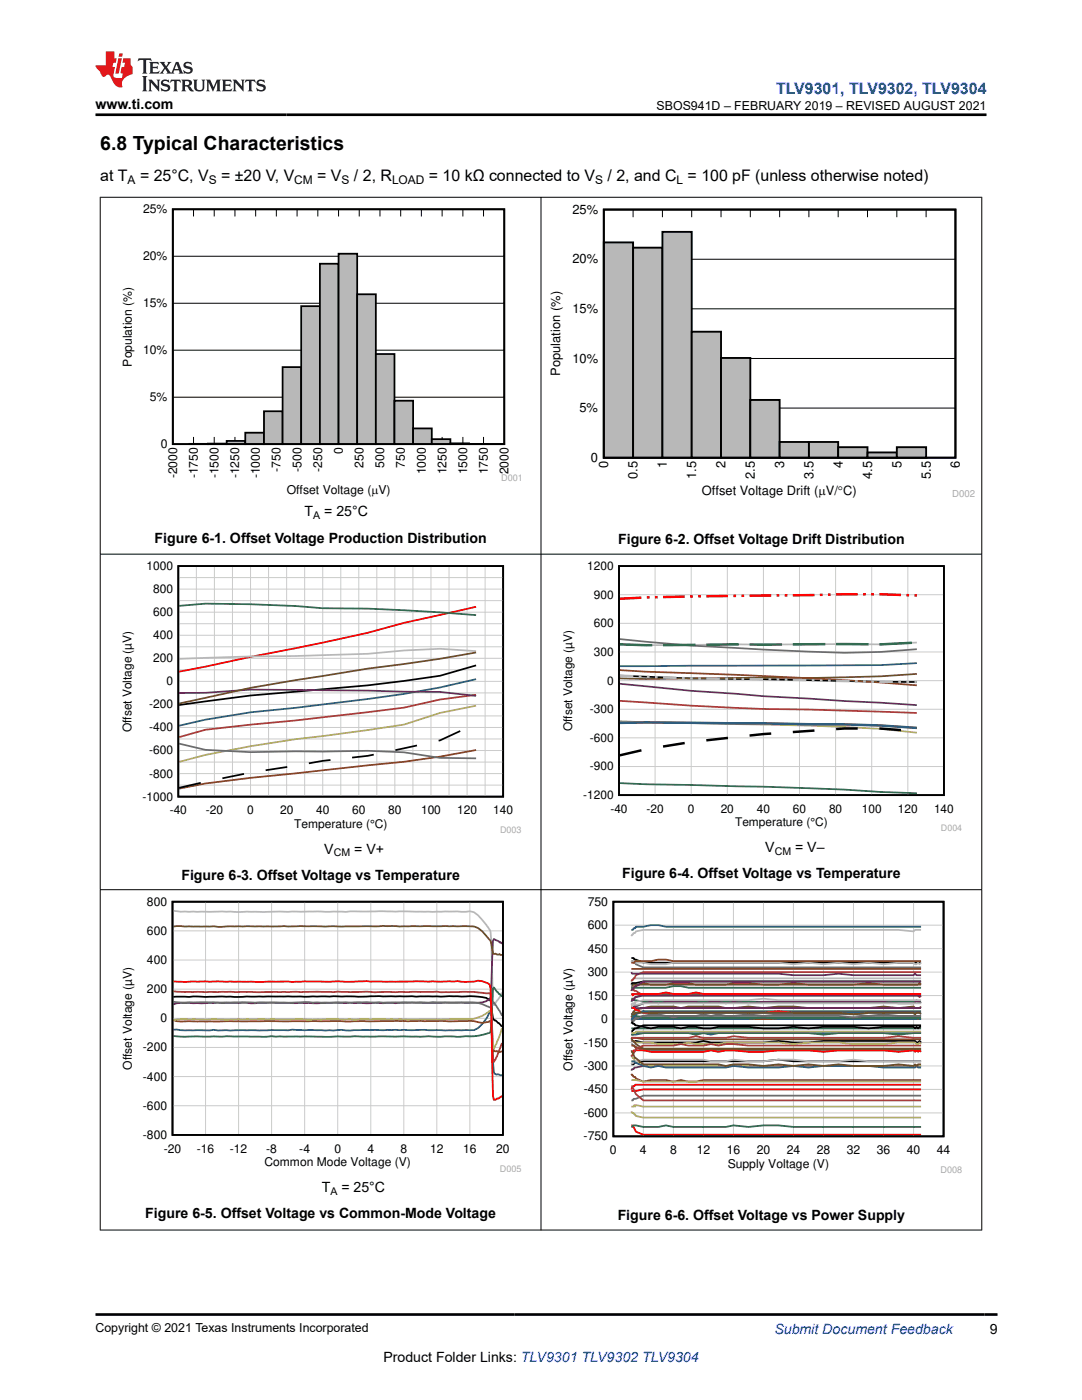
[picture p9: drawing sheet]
<svg xmlns="http://www.w3.org/2000/svg" width="216mm" height="279mm" viewBox="0 0 216 279" stroke-linecap="round" stroke-linejoin="round" font-family="sans-serif">
<defs><g id="words">
<text font-size="3.9" x="20" y="29.9">6.8 Typical Characteristics</text>
<text font-size="3.2" fill="#00f" x="154.8" y="18.7">TLV9301, TLV9302, TLV9304</text>
<g font-size="3.2">
<text x="20" y="36.1">at T</text>
<text x="27.9" y="36.1">= 25°C, V</text>
<text x="44.1" y="36.1">= ±20 V, V</text>
<text x="63.3" y="36.1">= V</text>
<text x="70.6" y="36.1">/ 2, R</text>
<text x="85.6" y="36.1">= 10 kΩ connected to V</text>
<text x="121.2" y="36.1">/ 2, and C = 100 pF (unless otherwise noted)</text>
</g>
<g font-size="2.8">
<text x="19" y="21.8">www.ti.com</text>
<text x="60.8" y="103.1">T</text>
<text x="64.7" y="103.1">= 25°C</text>
<text x="30.8" y="108.3">Figure 6-1. Offset Voltage Production Distribution</text>
<text x="123.3" y="108.6">Figure 6-2. Offset Voltage Drift Distribution</text>
<text x="64.7" y="170.3">V</text>
<text x="70.7" y="170.3">= V+</text>
<text x="152.7" y="170">V</text>
<text x="158.7" y="170">= V–</text>
<text x="36.2" y="175.6">Figure 6-3. Offset Voltage vs Temperature</text>
<text x="124.1" y="175.2">Figure 6-4. Offset Voltage vs Temperature</text>
<text x="64.2" y="237.9">T</text>
<text x="68.1" y="237.9">= 25°C</text>
<text x="29" y="243.1">Figure 6-5. Offset Voltage vs Common-Mode Voltage</text>
<text x="123.3" y="243.5">Figure 6-6. Offset Voltage vs Power Supply</text>
<text x="197.5" y="266.1">9</text>
<text x="76.5" y="271.7">Product Folder Links: TLV9301 TLV9302 TLV9304</text>
</g>
<text font-size="2.8" fill="#00f" x="154.5" y="266.2">Submit Document Feedback</text>
<g font-size="2.6">
<text x="114.2" y="42.7">25%</text>
<text x="114.2" y="52.6">20%</text>
<text x="114.2" y="62.5">15%</text>
<text x="111.8" y="75" transform="rotate(-90 111.8 75)">Population (%)</text>
<text x="114.2" y="72.4">10%</text>
<text x="115.6" y="82.3">5%</text>
<text x="117.9" y="92.2">0</text>
<text x="121.4" y="93.4" transform="rotate(-90 121.4 93.4)">0</text>
<text x="127.2" y="95.6" transform="rotate(-90 127.2 95.6)">0.5</text>
<text x="133.1" y="93.4" transform="rotate(-90 133.1 93.4)">1</text>
<text x="138.9" y="95.6" transform="rotate(-90 138.9 95.6)">1.5</text>
<text x="144.8" y="93.4" transform="rotate(-90 144.8 93.4)">2</text>
<text x="150.6" y="95.6" transform="rotate(-90 150.6 95.6)">2.5</text>
<text x="156.5" y="93.4" transform="rotate(-90 156.5 93.4)">3</text>
<text x="162.3" y="95.6" transform="rotate(-90 162.3 95.6)">3.5</text>
<text x="168.2" y="93.4" transform="rotate(-90 168.2 93.4)">4</text>
<text x="174" y="95.6" transform="rotate(-90 174 95.6)">4.5</text>
<text x="179.9" y="93.4" transform="rotate(-90 179.9 93.4)">5</text>
<text x="185.7" y="95.6" transform="rotate(-90 185.7 95.6)">5.5</text>
<text x="191.5" y="93.4" transform="rotate(-90 191.5 93.4)">6</text>
<text x="140.1" y="98.8">Offset Voltage Drift (PV/qC)</text>
</g>
<g font-size="2.5">
<text x="131" y="21.9">SBOS941D – FEBRUARY 2019 – REVISED AUGUST 2021</text>
<text x="19" y="265.9">Copyright © 2021 Texas Instruments Incorporated</text>
</g>
<g font-size="2.4">
<text x="25.5" y="36.7">A</text>
<text x="41.7" y="36.7">S</text>
<text x="58.7" y="36.7">CM</text>
<text x="68.2" y="36.7">S</text>
<text x="78.2" y="36.7">LOAD</text>
<text x="118.8" y="36.7">S</text>
<text x="135" y="36.7">L</text>
<text x="28.6" y="42.6">25%</text>
<text x="28.6" y="51.9">20%</text>
<text x="28.6" y="61.3">15%</text>
<text x="28.6" y="70.7">10%</text>
<text x="26.3" y="73.2" transform="rotate(-90 26.3 73.2)">Population (%)</text>
<text x="29.9" y="80.1">5%</text>
<text x="32.1" y="89.4">0</text>
<text x="35.3" y="95.5" transform="rotate(-90 35.3 95.5)">-2000</text>
<text x="39.5" y="95.5" transform="rotate(-90 39.5 95.5)">-1750</text>
<text x="43.6" y="95.5" transform="rotate(-90 43.6 95.5)">-1500</text>
<text x="47.7" y="95.5" transform="rotate(-90 47.7 95.5)">-1250</text>
<text x="51.9" y="95.5" transform="rotate(-90 51.9 95.5)">-1000</text>
<text x="56" y="94.1" transform="rotate(-90 56 94.1)">-750</text>
<text x="60.1" y="94.1" transform="rotate(-90 60.1 94.1)">-500</text>
<text x="64.3" y="94.1" transform="rotate(-90 64.3 94.1)">-250</text>
<text x="68.4" y="90.6" transform="rotate(-90 68.4 90.6)">0</text>
<text x="72.5" y="93.3" transform="rotate(-90 72.5 93.3)">250</text>
<text x="76.7" y="93.3" transform="rotate(-90 76.7 93.3)">500</text>
<text x="80.8" y="93.3" transform="rotate(-90 80.8 93.3)">750</text>
<text x="84.9" y="94.7" transform="rotate(-90 84.9 94.7)">1000</text>
<text x="89.1" y="94.7" transform="rotate(-90 89.1 94.7)">1250</text>
<text x="93.2" y="94.7" transform="rotate(-90 93.2 94.7)">1500</text>
<text x="97.3" y="94.7" transform="rotate(-90 97.3 94.7)">1750</text>
<text x="101.5" y="94.7" transform="rotate(-90 101.5 94.7)">2000</text>
<text x="57.2" y="98.5">Offset Voltage (PV)</text>
<text x="29.2" y="113.8">1000</text>
<text x="117.2" y="113.8">1200</text>
<text x="30.6" y="118.4">800</text>
<text x="118.5" y="119.5">900</text>
<text x="30.6" y="123">600</text>
<text x="118.5" y="125.2">600</text>
<text x="30.6" y="127.6">400</text>
<text x="118.5" y="130.9">300</text>
<text x="30.6" y="132.2">200</text>
<text x="33.2" y="136.8">0</text>
<text x="121.1" y="136.6">0</text>
<text x="29.8" y="141.4">-200</text>
<text x="117.7" y="142.3">-300</text>
<text x="26.3" y="146.1" transform="rotate(-90 26.3 146.1)">Offset Voltage (µV)</text>
<text x="29.8" y="146">-400</text>
<text x="114.2" y="145.9" transform="rotate(-90 114.2 145.9)">Offset Voltage (µV)</text>
<text x="117.7" y="148">-600</text>
<text x="29.8" y="155.2">-800</text>
<text x="29.8" y="150.6">-600</text>
<text x="117.7" y="153.8">-900</text>
<text x="28.4" y="159.8">-1000</text>
<text x="116.4" y="159.5">-1200</text>
<text x="33.9" y="162.5">-40</text>
<text x="41.1" y="162.5">-20</text>
<text x="49.3" y="162.5">0</text>
<text x="55.9" y="162.5">20</text>
<text x="58.7" y="165.2">Temperature (°C)</text>
<text x="63.1" y="162.5">40</text>
<text x="70.3" y="162.5">60</text>
<text x="77.5" y="162.5">80</text>
<text x="84" y="162.5">100</text>
<text x="91.2" y="162.5">120</text>
<text x="98.4" y="162.5">140</text>
<text x="121.8" y="162.2">-40</text>
<text x="129" y="162.2">-20</text>
<text x="137.3" y="162.2">0</text>
<text x="143.8" y="162.2">20</text>
<text x="146.7" y="164.9">Temperature (°C)</text>
<text x="151" y="162.2">40</text>
<text x="158.2" y="162.2">60</text>
<text x="165.4" y="162.2">80</text>
<text x="172" y="162.2">100</text>
<text x="179.2" y="162.2">120</text>
<text x="186.4" y="162.2">140</text>
<text x="29.3" y="180.8">800</text>
<text x="117.3" y="185.4">600</text>
<text x="117.3" y="180.8">750</text>
<text x="29.3" y="186.6">600</text>
<text x="117.3" y="190.1">450</text>
<text x="29.3" y="192.4">400</text>
<text x="117.3" y="194.8">300</text>
<text x="29.3" y="198.2">200</text>
<text x="117.3" y="199.5">150</text>
<text x="28.5" y="209.8">-200</text>
<text x="32" y="204">0</text>
<text x="116.5" y="208.9">-150</text>
<text x="120" y="204.2">0</text>
<text x="26.3" y="213.5" transform="rotate(-90 26.3 213.5)">Offset Voltage (µV)</text>
<text x="28.5" y="215.6">-400</text>
<text x="114.3" y="213.7" transform="rotate(-90 114.3 213.7)">Offset Voltage (µV)</text>
<text x="116.5" y="213.5">-300</text>
<text x="28.5" y="221.5">-600</text>
<text x="116.5" y="218.2">-450</text>
<text x="28.5" y="227.3">-800</text>
<text x="116.5" y="227.6">-750</text>
<text x="116.5" y="222.9">-600</text>
<text x="32.7" y="230">-20</text>
<text x="39.3" y="230">-16</text>
<text x="45.9" y="230">-12</text>
<text x="52.8" y="232.8">Common Mode Voltage (V)</text>
<text x="53.1" y="230">-8</text>
<text x="59.7" y="230">-4</text>
<text x="66.7" y="230">0</text>
<text x="73.3" y="230">4</text>
<text x="79.9" y="230">8</text>
<text x="85.8" y="230">12</text>
<text x="92.4" y="230">16</text>
<text x="99" y="230">20</text>
<text x="121.7" y="230.4">0</text>
<text x="127.7" y="230.4">4</text>
<text x="133.7" y="230.4">8</text>
<text x="139" y="230.4">12</text>
<text x="145" y="230.4">16</text>
<text x="145.2" y="233.1">Supply Voltage (V)</text>
<text x="151" y="230.4">20</text>
<text x="157" y="230.4">24</text>
<text x="163" y="230.4">28</text>
<text x="169" y="230.4">32</text>
<text x="174.9" y="230.4">36</text>
<text x="180.9" y="230.4">40</text>
<text x="186.9" y="230.4">44</text>
</g>
<g font-size="2.1">
<text x="62.5" y="103.6">A</text>
<text x="66.6" y="170.9">CM</text>
<text x="154.6" y="170.6">CM</text>
<text x="65.9" y="238.5">A</text>
</g>
<text font-size="1.9" fill="#a8a8a8" x="190" y="99.2">D002</text>
<g font-size="1.8" fill="#a8a8a8">
<text x="100" y="96.1">D001</text>
<text x="99.8" y="166.3">D003</text>
<text x="187.8" y="165.9">D004</text>
<text x="99.7" y="233.8">D005</text>
<text x="187.7" y="234.2">D008</text>
</g>
</g></defs>
<path d="M34.5 41.8h66.1v46.8h-66.1zM37.8 88.6h3.7zM41.5 88.5h3.7v.1h-3.7z" fill="none" stroke="#000" stroke-width=".35"/>
<g fill="none" stroke="#000" stroke-width=".2">
<path d="M34.5 51.1h66.1M38.6 41.8v1.4M42.7 41.8v1.4M46.9 41.8v1.4M51 41.8v1.4M55.1 41.8v1.4M59.3 41.8v1.4M63.4 41.8v1.4M67.6 41.8v1.4M71.7 41.8v1.4M75.8 41.8v1.4M80 41.8v1.4"/>
<path d="M84.1 41.8v1.4M88.2 41.8v1.4M92.4 41.8v1.4M96.5 41.8v1.4M34.5 79.3h66.1M34.5 69.9h66.1M34.5 60.5h66.1M38.6 87.2v1.4M42.7 87.2v1.4M46.9 87.2v1.4M51 87.2v1.4M55.1 87.2v1.4"/>
<path d="M59.3 87.2v1.4M63.4 87.2v1.4M67.6 87.2v1.4M71.7 87.2v1.4M75.8 87.2v1.4M80 87.2v1.4M84.1 87.2v1.4M88.2 87.2v1.4M92.4 87.2v1.4M96.5 87.2v1.4"/>
</g>
<path d="M45.2 88.6h-7.4" fill="none" stroke="#b8b8b8" stroke-width=".2"/>
<path d="M45.2 88h3.8v.7h-3.8z" fill-rule="evenodd" fill="#b8b8b8"/>
<path d="M45.2 88h3.7v.6h-3.7z" fill="none" stroke="#000" stroke-width=".35"/>
<path d="M48.9 86.4h3.8v2.3h-3.8z" fill-rule="evenodd" fill="#b8b8b8"/>
<path d="M48.9 86.4h3.8v2.2h-3.8z" fill="none" stroke="#000" stroke-width=".35"/>
<path d="M52.7 82.1h3.7v6.6h-3.7z" fill-rule="evenodd" fill="#b8b8b8"/>
<path d="M52.7 82.1h3.7v6.5h-3.7z" fill="none" stroke="#000" stroke-width=".35"/>
<path d="M56.4 73.3h3.7v15.4h-3.7z" fill-rule="evenodd" fill="#b8b8b8"/>
<path d="M56.4 73.3h3.7v15.3h-3.7z" fill="none" stroke="#000" stroke-width=".35"/>
<path d="M60.1 61.1h3.7v27.6h-3.7z" fill-rule="evenodd" fill="#b8b8b8"/>
<path d="M60.1 61.1h3.7v27.5h-3.7z" fill="none" stroke="#000" stroke-width=".35"/>
<path d="M63.8 52.6h3.8v36.1h-3.8z" fill-rule="evenodd" fill="#b8b8b8"/>
<path d="M63.8 52.6h3.8v36h-3.8z" fill="none" stroke="#000" stroke-width=".35"/>
<path d="M67.6 50.6h3.7v38.1h-3.7z" fill-rule="evenodd" fill="#b8b8b8"/>
<path d="M67.6 50.6h3.7v38h-3.7z" fill="none" stroke="#000" stroke-width=".35"/>
<path d="M71.3 58.7h3.7v30h-3.7z" fill-rule="evenodd" fill="#b8b8b8"/>
<path d="M71.3 58.7h3.7v29.9h-3.7z" fill="none" stroke="#000" stroke-width=".35"/>
<path d="M75 70.7h3.7v18h-3.7z" fill-rule="evenodd" fill="#b8b8b8"/>
<path d="M75 70.7h3.7v17.9h-3.7z" fill="none" stroke="#000" stroke-width=".35"/>
<path d="M78.7 80h3.7v8.7h-3.7z" fill-rule="evenodd" fill="#b8b8b8"/>
<path d="M78.7 80h3.7v8.6h-3.7z" fill="none" stroke="#000" stroke-width=".35"/>
<path d="M82.4 85.5h3.8v3.2h-3.8z" fill-rule="evenodd" fill="#b8b8b8"/>
<path d="M82.4 85.5h3.8v3.1h-3.8z" fill="none" stroke="#000" stroke-width=".35"/>
<path d="M86.2 87.6h3.7v1.1h-3.7z" fill-rule="evenodd" fill="#b8b8b8"/>
<path d="M34.5 41.8h66.1v46.8h-66.1zM86.2 87.6h3.7v1h-3.7zM89.9 88.5h3.7v.1h-3.7zM93.6 88.6h3.7zM97.3 88.6h3.3z" fill="none" stroke="#000" stroke-width=".35"/>
<path d="M89.9 88.6h3.7M93.6 88.6h7" fill="none" stroke="#b8b8b8" stroke-width=".2"/>
<path d="M109.4 40.8h85.1v58.5h-85.1z" fill-rule="evenodd" fill="#fff"/>
<path d="M120.5 41.8h70.1v49.5h-70.1z" fill="none" stroke="#000" stroke-width=".37"/>
<g fill="none" stroke="#000" stroke-width=".2">
<path d="M120.5 51.7h70.2M126.3 41.8v1.5M132.2 41.8v1.5M138 41.8v1.5M143.9 41.8v1.5M149.7 41.8v1.5M155.6 41.8v1.5M161.4 41.8v1.5M167.2 41.8v1.5M173.1 41.8v1.5M179 41.8v1.5M184.8 41.8v1.5"/>
<path d="M120.5 71.5h70.2M120.5 61.6h70.2M120.5 81.4h70.2M126.3 89.8v1.5M132.2 89.8v1.5M138 89.8v1.5M143.9 89.8v1.5M149.7 89.8v1.5M155.6 89.8v1.5M161.4 89.8v1.5M167.2 89.8v1.5M173.1 89.8v1.5"/>
<path d="M179 89.8v1.5M184.8 89.8v1.5"/>
</g>
<path d="M120.5 48.4h5.8v43h-5.8z" fill-rule="evenodd" fill="#b8b8b8"/>
<path d="M120.5 48.4h5.8v42.9h-5.8z" fill="none" stroke="#000" stroke-width=".37"/>
<path d="M126.3 49.4h5.9v42h-5.9z" fill-rule="evenodd" fill="#b8b8b8"/>
<path d="M126.3 49.4h5.9v41.9h-5.9z" fill="none" stroke="#000" stroke-width=".37"/>
<path d="M132.2 46.3h5.8v45.1h-5.8z" fill-rule="evenodd" fill="#b8b8b8"/>
<path d="M132.2 46.3h5.8v45h-5.8z" fill="none" stroke="#000" stroke-width=".37"/>
<path d="M138 66.2h5.9v25.2h-5.9z" fill-rule="evenodd" fill="#b8b8b8"/>
<path d="M138 66.2h5.9v25.1h-5.9z" fill="none" stroke="#000" stroke-width=".37"/>
<path d="M143.9 71.4h5.8v20h-5.8z" fill-rule="evenodd" fill="#b8b8b8"/>
<path d="M143.9 71.4h5.8v19.9h-5.8z" fill="none" stroke="#000" stroke-width=".37"/>
<path d="M149.7 79.8h5.9v11.6h-5.9z" fill-rule="evenodd" fill="#b8b8b8"/>
<path d="M149.7 79.8h5.9v11.5h-5.9z" fill="none" stroke="#000" stroke-width=".37"/>
<path d="M155.6 88.2h5.8v3.2h-5.8z" fill-rule="evenodd" fill="#b8b8b8"/>
<path d="M155.6 88.2h5.8v3.1h-5.8z" fill="none" stroke="#000" stroke-width=".37"/>
<path d="M161.4 88.2h5.9v3.2h-5.9z" fill-rule="evenodd" fill="#b8b8b8"/>
<path d="M161.4 88.2h5.9v3.1h-5.9z" fill="none" stroke="#000" stroke-width=".37"/>
<path d="M167.2 89.2h5.9v2.2h-5.9z" fill-rule="evenodd" fill="#b8b8b8"/>
<path d="M167.2 89.2h5.9v2.1h-5.9z" fill="none" stroke="#000" stroke-width=".37"/>
<path d="M173.1 90.3h5.9v1.1h-5.9z" fill-rule="evenodd" fill="#b8b8b8"/>
<path d="M173.1 90.3h5.9v1h-5.9z" fill="none" stroke="#000" stroke-width=".37"/>
<path d="M179 89.2h5.8v2.2h-5.8z" fill-rule="evenodd" fill="#b8b8b8"/>
<path d="M120.5 41.8h70.1v49.5h-70.1zM179 89.2h5.8v2.1h-5.8z" fill="none" stroke="#000" stroke-width=".37"/>
<path d="M24 112h80v54.3h-80z" fill-rule="evenodd" fill="#fff"/>
<path d="M35.6 113h64.8v46h-64.8zM95 132.8l-7.2 2.1a327.4 327.4 0 0 1-28.8 3.1l-9 .8-14.3 1.9M40.1 156.2l-4.4 1M48.7 154.4l-4.3 .9M57.3 153.1l-4.3 .6M65.9 151.7l-4.3 .6M74.6 150.6l-4.3 .6M83.2 148.8l-4.3 .9M91.8 145.9l-4.3 1.9" fill="none" stroke="#000" stroke-width=".35"/>
<g fill="none" stroke="#cbcbcb" stroke-width=".2">
<path d="M35.6 119.9h64.8M35.6 117.6h64.8M35.6 115.3h64.8M39.2 113v46M42.8 113v46M46.4 113v46M50 113v46M53.6 113v46M57.2 113v46M60.8 113v46M64.4 113v46M68 113v46"/>
<path d="M71.6 113v46M75.2 113v46M78.8 113v46M82.4 113v46M86 113v46M89.6 113v46M93.2 113v46M96.8 113v46M35.6 138.3h64.8M35.6 136h64.8M35.6 133.7h64.8M35.6 131.4h64.8"/>
<path d="M35.6 129.1h64.8M35.6 126.8h64.8M35.6 124.5h64.8M35.6 122.2h64.8M35.6 156.7h64.8M35.6 154.4h64.8M35.6 152.1h64.8M35.6 149.8h64.8M35.6 147.5h64.8M35.6 145.2h64.8M35.6 142.9h64.8M35.6 140.6h64.8"/>
</g>
<path d="M95 121.1l-14.4 3.2-7.2 2-9 2-28.7 5.7" fill="none" stroke="#f00" stroke-width=".35"/>
<path d="M95 129.9l-7.2-.4-7.2 .3-7.2 .7-14.4 .4-9 .1-14.3 .5" fill="none" stroke="#b8b8b8" stroke-width=".35"/>
<path d="M95 135.5a213.2 213.2 0 0 1-30.6 5.1l-14.4 1.6-9 1.4-5.3 1.2" fill="none" stroke="#295c75" stroke-width=".35"/>
<path d="M35.7 120.9l5.3-.4 9 .1 9 .3 5.4 .5a355.7 355.7 0 0 1 30.6 1.4" fill="none" stroke="#286b48" stroke-width=".35"/>
<path d="M95 138.7l-7.2 .9-7.2 1.6-21.6 2.6-18 1.8-5.3 1.5" fill="none" stroke="#9d3939" stroke-width=".35"/>
<path d="M35.7 138.3h5.3l9-.7 23.4 .2 14.4 .3 7.2 .8" fill="none" stroke="#68275f" stroke-width=".35"/>
<path d="M95 130.2l-7.2 1.3-14.4 1.9-23.4 3.9-14.3 3.1" fill="none" stroke="#6b5028" stroke-width=".35"/>
<path d="M95 149.7l-7.2 1.3-7.2 1-30.6 3.2-9 1.2-5.3 1" fill="none" stroke="#83461f" stroke-width=".35"/>
<path d="M95 140.8l-7.2 1.5-7.2 2.3-7.2 1.1-14.4 1.8-9 1.4-9 1.8-5.3 1.4" fill="none" stroke="#b1ae67" stroke-width=".35"/>
<path d="M35.7 148.4l5.3 1.2 9 .5 23.4-.3 7.2 .3 7.2 1.1 7.2 .1" fill="none" stroke="#6c6c6c" stroke-width=".35"/>
<path d="M111.9 112h80.1v54h-80.1z" fill-rule="evenodd" fill="#fff"/>
<path d="M123.5 113h64.8v45.7h-64.8zM123.7 134.8a510.6 510.6 0 0 0 28.6 .8l30.6 .5" fill="none" stroke="#000" stroke-width=".35"/>
<g fill="none" stroke="#cbcbcb" stroke-width=".2">
<path d="M123.5 118.7h64.9M130.7 113v45.7M137.9 113v45.7M145.1 113v45.7M152.3 113v45.7M159.5 113v45.7M166.7 113v45.7M173.9 113v45.7M181.1 113v45.7M123.5 135.8h64.9M123.5 130.1h64.9M123.5 124.4h64.9"/>
<path d="M123.5 153h64.9M123.5 147.3h64.9M123.5 141.5h64.9"/>
</g>
<path d="M123.7 144.3l5.2-.1 39.6 .4 7.2 .2 7.2 .5" fill="none" stroke="#f00" stroke-width=".35"/>
<path d="M182.9 128.2l-7.2 .4h-28.8l-18 .2-5.2-.2" fill="none" stroke="#b8b8b8" stroke-width=".35"/>
<path d="M182.9 132.3l-7.2 .4-52 .3" fill="none" stroke="#295c75" stroke-width=".35"/>
<path d="M123.7 156.3l23.2 .6a569.4 569.4 0 0 1 28.8 1.2l7.2 .2" fill="none" stroke="#286b48" stroke-width=".35"/>
<path d="M123.7 139.9a550.6 550.6 0 0 0 37.6 1.7l21.6 .7" fill="none" stroke="#9d3939" stroke-width=".35"/>
<path d="M123.7 136.5l14.2 1.4 14.4 1 30.6 1.8" fill="none" stroke="#68275f" stroke-width=".35"/>
<path d="M182.9 134.5a438.3 438.3 0 0 1-36 .8l-18 .2-5.2-.1" fill="none" stroke="#6b5028" stroke-width=".35"/>
<path d="M123.7 133.7l28.6 1.2a764.4 764.4 0 0 1 30.6 1.9" fill="none" stroke="#83461f" stroke-width=".35"/>
<path d="M123.7 143.9l23.2 .6a580 580 0 0 1 28.8 1l7.2 .7" fill="none" stroke="#b1ae67" stroke-width=".35"/>
<path d="M123.7 127.5a400.5 400.5 0 0 0 28.6 2.1l16.2 .7 7.2-.2 7.2-.5" fill="none" stroke="#6c6c6c" stroke-width=".35"/>
<path d="M128 149.7l-4.3 1M136.6 148.3l-4.3 .7M145.3 147.3l-4.4 .4M153.9 146.4l-4.3 .4M162.5 145.8l-4.3 .3M171.1 145.4l-4.3 .1M175.5 145.4l4.3 .3" fill="none" stroke="#000" stroke-width=".49"/>
<g fill="none" stroke="#f00" stroke-width=".49">
<path d="M128 119.3l-4.3 .2M129.6 119.2h-.5M131.2 119.2h-.5M136.6 119.1l-4.3 .1M138.2 119h-.5M139.9 119h-.6M145.3 118.9l-4.4 .1M146.9 118.9h-.6M148.5 118.9h-.5M153.9 118.8l-4.3 .1M155.5 118.8h-.5M156.6 118.8h.5"/>
<path d="M162.5 118.7l-4.3 .1M164.1 118.7h-.5M165.8 118.7h-.6M171.1 118.6h-4.3M172.2 118.6h.6M173.8 118.6h.6M175.5 118.6l4.3 .1M180.9 118.8h.5M182.5 118.8h.4"/>
</g>
<g fill="none" stroke="#b8b8b8" stroke-width=".49">
<path d="M123.7 134.8l2.7 .2M127.5 135h.5M129.1 135.1h.5M130.7 135.1h.5M132.3 135.2l2.7 .1M136.1 135.3h.5M137.7 135.4h.5M139.3 135.4h.6M140.9 135.4l2.7 .1M144.7 135.5h.6M146.3 135.5h.6M148 135.5h.5"/>
<path d="M149.6 135.5l2.7 .1M153.3 135.6h.6M155 135.6h.5M156.6 135.6l.5 .1M158.2 135.7h2.7M162 135.8h.5M163.6 135.8h.5M165.2 135.8h.6M166.8 135.9h2.7M170.6 136h.5M172.2 136h.6M173.8 136h.6"/>
<path d="M175.5 136.1h2.7M179.2 136.1h.6M180.9 136.1h.5M182.5 136.1h.4"/>
</g>
<path d="M123.7 144.3l5.2-.1 39.6 .4 7.2 .2 7.2 .5" fill="none" stroke="#295c75" stroke-width=".49"/>
<path d="M123.7 128.6l6.5 .2M138.8 128.7h-6.5M147.4 128.6l-6.5 .1M149.6 128.6h6.4M164.7 128.6h-6.5M166.8 128.5l6.5 .1M181.9 128.3l-6.4 .3" fill="none" stroke="#286b48" stroke-width=".49"/>
<path d="M24 179h80v54.9h-80z" fill-rule="evenodd" fill="#fff"/>
<path d="M34.4 180h65.9v46.5h-65.9zM34.6 198.9l32-.1 4.9 .1 4.1-.1 16.5 .1a12 12 0 0 1 5.3 .5l.5 .3 .5 3.5 .3 .5 .2-.1 .6 .6 .7 .7" fill="none" stroke="#000" stroke-width=".35"/>
<g fill="none" stroke="#cbcbcb" stroke-width=".2">
<path d="M41 180v46.5M47.6 180v46.5M54.2 180v46.5M60.8 180v46.5M67.4 180v46.5M74 180v46.5M80.6 180v46.5M87.2 180v46.5M93.8 180v46.5M34.4 197.4h66M34.4 191.6h66M34.4 185.8h66"/>
<path d="M34.4 214.9h66M34.4 209h66M34.4 203.2h66M34.4 220.7h66"/>
</g>
<path d="M34.6 181.8l1.5 .2 8.2-.1 3.3 .1h21.4l6.6-.1 16.5 .1 1.7-.1 .8 .2a13.3 13.3 0 0 1 3.3 3.8l.5 14 .1 .7h.2l1.5-2.5" fill="none" stroke="#b8b8b8" stroke-width=".35"/>
<path d="M34.6 205.5l11.4 .2 11.5-.1 .8-.1 6.6 .2 3.3-.2 1.7 .2 9-.2 15.7 .1a6.6 6.6 0 0 0 2.9-3.3l.4-.6 .1 .3 .5 12 .2 .3 .3 .2 .4-.1 .8 .2" fill="none" stroke="#295c75" stroke-width=".35"/>
<path d="M100.2 198.9l-1-.9-.7-.9-.1 .3-.4 7.1-.1 1.4-.2 .2a12.7 12.7 0 0 1-4.8 .7l-1.6 .1-5.8-.1-20.6 .1-10.7-.1-1.6 .1-7.5-.1-8.2 .1-2.3-.1" fill="none" stroke="#286b48" stroke-width=".35"/>
<path d="M34.6 197.8l6.4 .2h49.5a40.1 40.1 0 0 1 7 .2l.4 .1 .1 1.4 .4 11.2 .1 1 .7-1.1 1-2.6" fill="none" stroke="#9d3939" stroke-width=".35"/>
<path d="M100.2 188.3l-1.7-.9-.1 .4-.5 11.1a1.24 1.24 0 0 1-.9 .9l-.8 .3-3.3 .1h-29.6l-9.1-.1-4.1 .1-6.6-.1-7.4 .1h-.9l-.6 .3" fill="none" stroke="#68275f" stroke-width=".35"/>
<path d="M34.6 184.9l.6-.1 7.5 .1 .8 .1 5.8-.2h42.8a8.4 8.4 0 0 1 3.3 .4l.8 .7 1.5 1.7a6 6 0 0 1 .7 2.6l.1 .2 .4-.1 .6 .2 .2-.1 .5 .2" fill="none" stroke="#6b5028" stroke-width=".35"/>
<path d="M34.6 203.6a7 7 0 0 0 3.1 .2h55.2a7.9 7.9 0 0 1 3.3 .3l1.2-.1 .3-.2 .2 .1 .5 5.4 .3 .5h.7a.49 .49 0 0 0 .8 0" fill="none" stroke="#83461f" stroke-width=".35"/>
<path d="M34.6 203.6a8.1 8.1 0 0 1 3.1-.2h54.4a6.8 6.8 0 0 0 5.6-1.7l.2 .1 .1 1.1 .4 6.3 .1 .1 1-2.2 .7-1.9" fill="none" stroke="#b1ae67" stroke-width=".35"/>
<path d="M34.6 199.9l2.3 .2h20.6l3.3-.1 3.3 .1h28a9.5 9.5 0 0 1 5.8 1l.1-.1 .4-1h.1l1.2 1.7 .5 1" fill="none" stroke="#6c6c6c" stroke-width=".35"/>
<path d="M34.6 195.8l2.3 .2 4.1-.1h28l4.1-.1 21.5 .1a3.4 3.4 0 0 1 3.1 .7l.2 .7 .1 4.5 .4 16.9 .1 .8 1-.3 .7-.5" fill="none" stroke="#f00" stroke-width=".35"/>
<path d="M111.9 179h80.1v55.2h-80.1z" fill-rule="evenodd" fill="#fff"/>
<path d="M122.4 180h65.9v46.8h-65.9zM126 191.2h.4l.2 .3 1.8 .6h55.4M183.8 195.9h-52.4a14.1 14.1 0 0 0-4.8 .3h-.5l-.1 .3M126 207.7h.7a12.2 12.2 0 0 0 4.7 .4h7.5l1.5-.4 1.5 .4h10.4l3-.4 3 .4h3l3-.4h18.3l.3 .4h.3l.3-.4 .3 .4M126 204h.1l.2 .3h.3l.1 .3 3.2 .6a14.2 14.2 0 0 1 6 0l1.5-.3h1.5l1.5 .3h1.5l1.5-.3h5.9l3 .3h3l3-.3 3 .3a56.3 56.3 0 0 1 12 0l3-.3h6l.3 .3 .3-.3 .3 .3 .3-.3h.3M183.8 211.8h-25.5l-3-.3-3 .3h-20.9a14 14 0 0 0-4.8 .3l-.2 .3h-.4M183.8 204.6h-55.4l-1.8 .6-.2 .4-.4 .3" fill="none" stroke="#000" stroke-width=".35"/>
<g fill="none" stroke="#cbcbcb" stroke-width=".2">
<path d="M128.4 180v46.8M134.4 180v46.8M140.4 180v46.8M146.3 180v46.8M152.3 180v46.8M158.3 180v46.8M164.3 180v46.8M170.3 180v46.8M176.3 180v46.8M182.3 180v46.8M122.4 198.7h65.9M122.4 194h65.9"/>
<path d="M122.4 189.3h65.9M122.4 184.6h65.9M122.4 217.4h65.9M122.4 212.7h65.9M122.4 208.1h65.9M122.4 203.4h65.9M122.4 222.1h65.9"/>
</g>
<path d="M126 198.4h.1l.2 .3 .1-.3h5l1.5-.3a14.7 14.7 0 0 0 6 0l1.5 .3h43.4M126 209.9h.3l.1-.3 .2 .3 .1-.3h1.7l1.5 .3h10.5l1.5-.3 1.5 .3 1.5-.3h1.4l3 .3h3a58.6 58.6 0 0 1 12 0l3-.3h9l3 .3 3-.3 .3 .3 .3-.3 .3 .3 .3-.3 .3 .3M126 200.9h.1l.2 .3h.3l.1 .3 1.7 .6h23.9l3-.3 3 .3h25.5M183.8 216.5h-57.1l-.1 .3h-.3l-.3 .6M183.8 217.4h-52.4a14 14 0 0 0-4.8 .3h-.6M126 224.6l.4 .3 .5 1 1.5 .6h55.4" fill="none" stroke="#f00" stroke-width=".35"/>
<path d="M126 191.8l.1 .3 .2-.3h.3l.1 .3h1.7a14.4 14.4 0 0 0 6 0h20.9l3 .3 3-.3 3 .3 3-.3 3 .3 3-.3 3 .3 3-.3h3l.3 .3h.3l.3-.3 .3 .3 .3-.3M183.8 195.3h-57.4l-.1 .3h-.3M183.8 199.6h-28.5l-3-.3-3 .3h-17.9a12.4 12.4 0 0 0-4.7 .3l-.1 .3h-.5l-.1 .4M183.8 185.6h-1.2l-.3 .3-3-.3h-50.9l-1.5 .3-.2 .3h-.3l-.1 .3h-.2l-.1 .3M183.8 211.8h-10.5l-3-.3a56.3 56.3 0 0 1-12 0h-3l-3 .3h-3l-3-.3a14.2 14.2 0 0 1-5.9 0h-9a13.7 13.7 0 0 0-4.8 .3l-.2 .3h-.3l-.1 .3M183.8 200.2h-55.4l-1.5 .4-.2-.4-.1 .4h-.3l-.2 .3h-.1" fill="none" stroke="#b8b8b8" stroke-width=".35"/>
<path d="M183.8 185h-50.9l-1.5-.4h-1.5l-1.5 .4h-1.5l-.2 .3h-.3l-.1 .3h-.3M126 203.4h23.3l3-.3 3 .3h27.6l.3-.3 .3 .3h.3M126 211.8h.6l.1 .3 1.7 .6 1.5 .3 1.5-.3 1.5 .3h12l1.4-.3a57.4 57.4 0 0 0 12 0l3 .3 3-.3h9l3 .3h6.3l.3-.3 .3 .3h.6M183.8 201.8h-52.4a12.6 12.6 0 0 0-4.7 .3l-.1 .3h-.6M183.8 206.2h-40.4l-1.5 .3-1.5-.3h-9a14 14 0 0 0-4.8 .3h-.6M183.8 202.1h-53.9l-1.5-.3-1.5 .6-.2 .3-.4 .4-.3 .6" fill="none" stroke="#295c75" stroke-width=".35"/>
<path d="M126 199.3h.4l.2 .3h.1a12.4 12.4 0 0 0 4.7 .3h51.2l.3-.3 .3 .3h.6M126 197.1h6.9l1.5-.3h1.5l1.5 .3h46.4M126 205.2h57.8M126 202.7h.7a12.4 12.4 0 0 0 4.7 .4h52.4M183.8 206.2h-1.5l-3 .3-3-.3h-9l-3 .3-3-.3h-20.9l-1.5 .3-1.5-.3h-11l-.1 .3h-.3M126 224.9h.1l.2-.3h.4a12.3 12.3 0 0 0 6.2 0l1.5 .3h10.5l1.4-.3 3 .3 3-.3h3l3 .3h25.5" fill="none" stroke="#286b48" stroke-width=".35"/>
<path d="M126 197.1l.4 .3 .2 .4h.3l1.5 .9h53.9a1.33 1.33 0 0 1 1.2 .3l.3-.3M183.8 194h-55.4l-1.5 .6-.3 .7-.5 .3-.1 .3M183.8 196.5l-.3-.3a1.32 1.32 0 0 1-1.2 .3h-6l-3-.3-3 .3h-9l-3-.3-3 .3h-3l-3-.3h-3l-1.4 .3h-6a14.4 14.4 0 0 0-6 0h-3l-1.5-.3-1.8 .6-.6 1M126 216.8h.1l.8 1.6 1.5 1.2h55.4M126 207.1h11.4l1.5-.3 1.5 .3h4.5l1.4-.3 3 .3h27l3-.3 3 .3h1.5M183.8 208.7h-34.5l-3-.3h-1.4l-1.5 .3-1.5-.3a15.1 15.1 0 0 1-6 0l-1.5 .3h-6l-1.5 .6-.6 1.2h-.2l-.1 .4" fill="none" stroke="#9d3939" stroke-width=".35"/>
<path d="M126 194l.1 .3h29.2a59.7 59.7 0 0 0 12 0l3 .3h12l.3-.3 .3 .3h.9M183.8 198.7h-52.4a12.5 12.5 0 0 0-4.7 .3l-.3 .6h-.3l-.1 .3M183.8 195.9h-55.4l-1.7 .9-.7 1M183.8 200.2a1.03 1.03 0 0 0-1.5 0h-3l-3-.3h-24l-3 .3-3-.3-1.4 .3-1.5-.3h-1.5l-1.5 .3-1.5-.3h-6l-1.5 .3-1.5-.3-1.5 .3-1.5 .7-.2-.3-.1 .3h-.3l-.2 .3h-.1h57.8M183.8 212.7h-52.4a14 14 0 0 0-4.8 .3l-.2 .4h-.3l-.1 .3" fill="none" stroke="#68275f" stroke-width=".35"/>
<path d="M183.8 198.4h-55.4l-1.7 .6-.1 .3h-.3l-.2 .3h-.1M183.8 196.5h-57.5l-.2 .3h-.1M126 207.1l.3 .6 .4 .4 .2 .3 1.5 .9h55.4M126 209.6l.7 1.6 1.7 1.2h15l1.5 .3 1.4-.3h3l3 .3 3-.3 3 .3 3-.3 3 .3 3-.3a56.3 56.3 0 0 0 12 0l3 .3 .3-.3 .3 .3 .3-.3h.6M183.8 200.9a1.03 1.03 0 0 1-1.5 0l-3 .3-3-.3-3 .3h-12l-3-.3h-3l-3 .3-3-.3-3 .3h-1.4l-1.5-.3h-6l-1.5 .3-1.5-.3h-1.5a15.6 15.6 0 0 0-6.2 .6l-.6 .9h-.1h.6l.1-.3h40.6l3 .3 3-.3h9l.3 .3a.73 .73 0 0 1 1.2 0" fill="none" stroke="#6b5028" stroke-width=".35"/>
<path d="M126 193.4h57.8M183.8 191.8h-49.4l-1.5-.3h-1.5l-1.5 .3h-3.2l-.1 .3h-.6M126 202.7l.1 .4h.5l.1 .3h57.1M126 214.3l.4 .6h.3l.2 .3 1.5 .7a14.5 14.5 0 0 1 6 0l1.5-.4 1.5 .4h1.5l1.5-.4h43.4M126 208.7h.6l.1 .3a12.4 12.4 0 0 0 4.7 .3h52.4M126 207.1h.7a12.7 12.7 0 0 0 4.7 .3h52.4" fill="none" stroke="#83461f" stroke-width=".35"/>
<path d="M126 207.4l.1 .3h.5l.1 .4h3.2l1.5 .3h4.5l1.5-.3 1.5 .3h4.5l1.5-.3h10.4l3 .3a57.5 57.5 0 0 1 12 0h6l3-.3h3.3l.3 .3h.3l.3-.3 .3 .3M126 210.5l.7 1.3 1.7 .9h55.4M126 215.5h.7a12.4 12.4 0 0 0 4.7 .4h52.4M183.8 205.9h-56.9l-.2 .3h-.7M126 220.9h.4l.2-.4 .1 .4 .2-.4 1.5 .4h55.4M126 221.8l.1 .3h.3l.5 .6 1.5 .3h55.4" fill="none" stroke="#b1ae67" stroke-width=".35"/>
<path d="M126 191.8h.3l.1 .3h.3l.2 .3 1.5 .7h55.4M126 208.4h.1l.2 .3h.3l.1 .3 1.7 .6h55.4M126 203.7h.1l.2-.3h.3l.1-.3 3.2-.7h1.5l1.5 .3h6l1.5-.3 1.5 .3 1.5-.3 1.5 .3h1.4l3-.3 3 .3 3-.3h15l3 .3 3-.3 3 .3h4.5h-10.5l-3 .4-3-.4h-31.4l-1.5 .4-1.5-.4h-4.5l-1.7 .7-.7 .9M183.8 218.7h-55.4l-1.5 .6h-.5l-.1 .3h-.3" fill="none" stroke="#6c6c6c" stroke-width=".35"/>
<path d="M19.9 39.4h176.1M20 39.3v206.2M107.9 39.3v206.2M195.9 39.3v206.2M19.9 110.6h176.1M19.9 177.6h176.1M19.9 245.5h176.1" fill="none" stroke="#000" stroke-width=".2"/>
<path d="M27.7 11.6l-.2 .6 .5-.2h.6v.1v2.2l-.2 .4h1l-.2-.4v-2.2v-.1h.5l.5 .2-.1-.6zM29.8 12.4l.2 .3v1.6l-.2 .4h1.9l.1-.6a1.08 1.08 0 0 1-1.3 .2v-.7h.6l.4 .2v-.7l-.4 .2h-.6v-.5l.2-.2a1 1 0 0 1 1 .3l-.1-.5zM31.8 12.4l1 1.1-1 1.2h.9l-.2-.2 .4-.8 .5 .8-.2 .2h1.6l-.2-.2 .1-.5h1l.1 .5-.1 .2h.9l-.2-.4-.8-1.9h-.5l-1 2.1-.8-1.1 .9-1h-.8l.2 .2-.5 .6-.3-.6 .1-.2zM35.2 12.8l.4 1h-.8zM36.8 12.5a.65 .65 0 0 0-.2 .7 .65 .65 0 0 0 .6 .5l.7 .1 .1 .3a.79 .79 0 0 1-.7 .4 .79 .79 0 0 1-.7-.5l.1 .7 .2-.1a.93 .93 0 0 0 1.1 0 .93 .93 0 0 0 .4-.9 1.46 1.46 0 0 0-1.2-.6l-.1-.3a1.09 1.09 0 0 1 1.2 .2l-.2-.6-.1 .1-.6-.2zM28.4 15.2l.2 .4v2.2l-.2 .4h1l-.2-.4v-2.2l.2-.4zM29.6 15.9l.2 .4v1.5l-.2 .4h.8l-.3-.4v-1.3l1.7 1.8v-2l.2-.4h-.8l.2 .2 .1 1.1-1.2-1.3zM32.3 16a.65 .65 0 0 0-.2 .8 .65 .65 0 0 0 .7 .4l.6 .2 .1 .2a.79 .79 0 0 1-.7 .4 .79 .79 0 0 1-.7-.5l.1 .7 .2-.1a.93 .93 0 0 0 1.1 .1 .93 .93 0 0 0 .4-1 1.46 1.46 0 0 0-1.2-.5l-.1-.4a1.09 1.09 0 0 1 1.2 .2l-.2-.6-.1 .1-.6-.1zM34.1 15.9l-.1 .6a.63 .63 0 0 1 .7-.3l.1 1.6-.3 .4h1l-.2-.4v-1.6a.66 .66 0 0 1 .8 .3l-.1-.6zM36.2 15.9l.2 .4v1.5l-.2 .4h.9l-.2-.2v-.7h.5l.1 .2a.79 .79 0 0 0 1.2 .6l-1-.9a.61 .61 0 0 0 .6-.6 .61 .61 0 0 0-.5-.7zM36.9 16.2h.2a.47 .47 0 0 1 .5 .1 .47 .47 0 0 1 .1 .5l-.2 .1-.6 .1zM38.5 15.9l.2 .2a2.27 2.27 0 0 0 .4 2 1.04 1.04 0 0 0 1.7-.7v-1.3l.2-.2h-.8l.2 .4v1.1a.6 .6 0 0 1-.6 .6 .6 .6 0 0 1-.6-.6v-1.1l.3-.4zM41.1 15.9l.2 .4v1.5l-.2 .4h.7l-.2-.4v-1.4l.9 1.9 .8-1.9v1.4l-.2 .4h1l-.3-.4v-1.5l.3-.4h-.8l-.7 1.5-.7-1.5zM44.3 15.9l.2 .4v1.5l-.2 .4h1.9l.1-.6a1.09 1.09 0 0 1-1.3 .2v-.7h.6l.4 .2v-.6l-.4 .2h-.6v-.6l.2-.1a1.01 1.01 0 0 1 1 .3l-.1-.6zM46.4 15.9l.3 .4v1.5l-.3 .4h.8l-.2-.4v-1.3l1.6 1.8v-2l.2-.4h-.7l.2 .2v1.1l-1.2-1.3zM49 15.9l-.1 .6a.63 .63 0 0 1 .8-.3v1.6l-.3 .4h1l-.2-.4v-1.6a.66 .66 0 0 1 .8 .3l-.1-.6zM51.4 16a.65 .65 0 0 0-.2 .8 .65 .65 0 0 0 .6 .4l.6 .2 .2 .2a.79 .79 0 0 1-.8 .4 .79 .79 0 0 1-.6-.5l.1 .7 .2-.1a.93 .93 0 0 0 1 .1 .93 .93 0 0 0 .5-1 1.46 1.46 0 0 0-1.3-.5l-.1-.4a1.09 1.09 0 0 1 1.3 .2l-.2-.6-.2 .1-.5-.1z" fill="#231f20"/>
<path d="M21.1 10.3v2.7h-2.1l.1 .4 .9 1a.95 .95 0 0 0 .9 .9 .59 .59 0 0 1 .6-.4 .59 .59 0 0 1 .5 .3l.4 .8a1.59 1.59 0 0 0 2.1 1.4 1.61 1.61 0 0 1 1-2.3l1-.3-.1-1.5a1.59 1.59 0 0 1-.4-1.7h-1.4l-.2 .9h.5l-.1 .9h-.5l-.2 .9v.3l.4 .1-.2 .9h-.6a.73 .73 0 0 1-1.1-.7l.3-1.5h-.5l.2-.9h.5l.2-.9h-.5v-1.3zM23.6 11.6l-.6 3.1h.7l.6-3.1zM23.8 10.7l-.1 .6h.7l.1-.6z" fill="#ed1c24"/>
<path d="M19 22.9h177.8M19.1 262.3h179.9" fill="none" stroke="#000" stroke-width=".53"/>
<use href="#words"/>
</svg>
